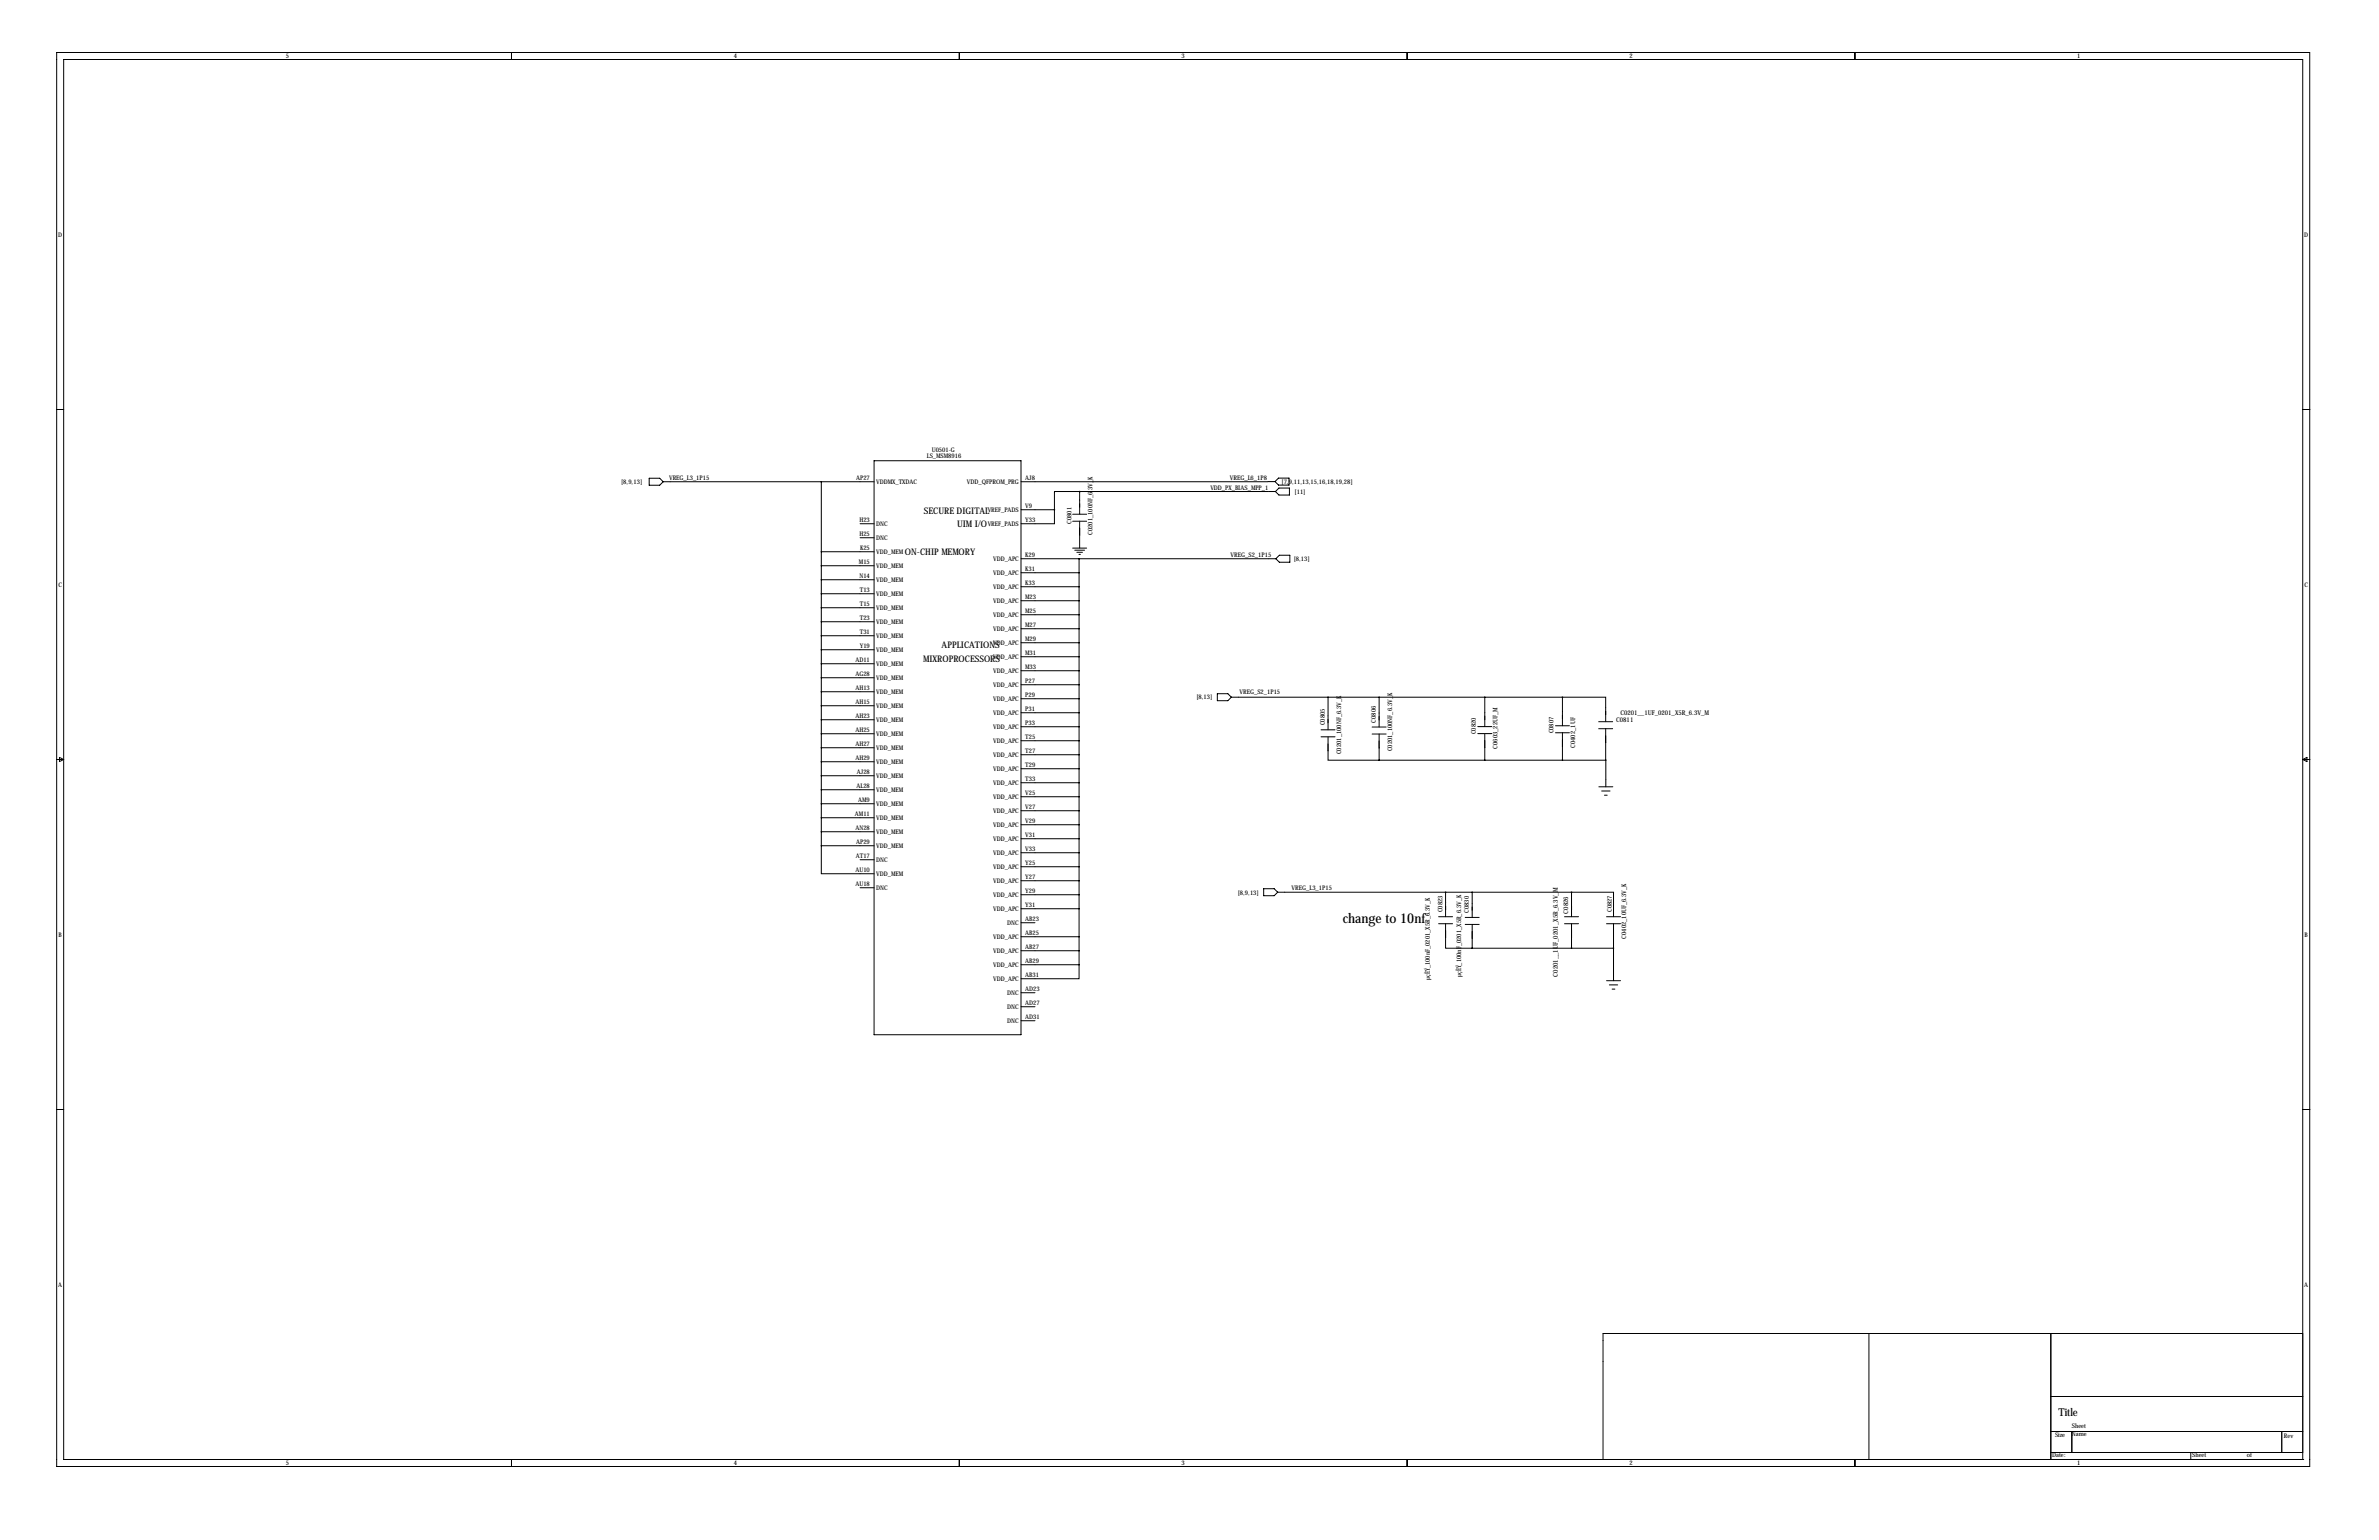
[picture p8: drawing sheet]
<svg xmlns="http://www.w3.org/2000/svg" width="864mm" height="559mm" viewBox="0 0 864 559" stroke-linecap="round" stroke-linejoin="round" font-family="sans-serif">
<defs><g id="words">
<text font-size="4.9" x="487.4" y="335">change to 10nf</text>
<text font-size="4" x="747.3" y="513.8">Title</text>
<g font-size="3.3">
<text x="335.4" y="186.4">SECURE DIGITAL</text>
<text x="347.4" y="191.2">UIM I/O</text>
<text x="328.5" y="201.4">ON-CHIP MEMORY</text>
<text x="341.8" y="235">APPLICATIONS</text>
<text x="335.1" y="240.1">MIXROPROCESSORS</text>
</g>
<g font-size="2.4">
<text x="586.7" y="262.1">C0811</text>
<text x="588.2" y="259.5">C0201__1UF_0201_X5R_6.3V_M</text>
<text x="569.2" y="331.5" transform="rotate(-90 569.2 331.5)">C0826</text>
<text x="565.5" y="354.3" transform="rotate(-90 565.5 354.3)">C0201__1UF_0201_X5R_6.3V_M</text>
</g>
<g font-size="2.3">
<text x="103.8" y="21.1">5</text>
<text x="266.4" y="21.1">4</text>
<text x="428.9" y="21.1">3</text>
<text x="591.5" y="21.1">2</text>
<text x="754" y="21.1">1</text>
<text x="21.1" y="85.9">D</text>
<text x="836.5" y="85.9">D</text>
<text x="336.4" y="166.3">LS_MSM8916</text>
<text x="338.2" y="164.1">U0501-G</text>
<text x="446.5" y="174">VREG_L6_1P8</text>
<text x="225.5" y="175.6">[8,9,13]</text>
<text x="242.9" y="174.2">VREG_L3_1P15</text>
<text x="310.8" y="174.3">AP27</text>
<text x="318.1" y="175.6">VDDMX_TXDAC</text>
<text x="351" y="175.6">VDD_QFPROM_PRG</text>
<text x="372.2" y="174.3">AJ8</text>
<text x="439.4" y="177.8">VDD_PX_BIAS_MPP_1</text>
<text x="465.2" y="175.7">[7,9,11,13,15,16,18,19,28]</text>
<text x="470" y="179.4">[11]</text>
<text x="358.5" y="185.8">VREF_PADS</text>
<text x="372.2" y="184.5">V9</text>
<text x="312" y="189.5">H23</text>
<text x="318.1" y="190.8">DNC</text>
<text x="358.5" y="190.8">VREF_PADS</text>
<text x="372.2" y="189.5">Y33</text>
<text x="388.9" y="190" transform="rotate(-90 388.9 190)">C0801</text>
<text x="312" y="194.6">H25</text>
<text x="318.1" y="195.9">DNC</text>
<text x="396.6" y="194.1" transform="rotate(-90 396.6 194.1)">C0201_100NF_6.3V_K</text>
<text x="312.2" y="199.7">K25</text>
<text x="318.1" y="201">VDD_MEM</text>
<text x="360.5" y="203.5">VDD_APC</text>
<text x="372.2" y="202.2">K29</text>
<text x="446.7" y="202.2">VREG_S2_1P15</text>
<text x="469.6" y="203.5">[8,13]</text>
<text x="311.8" y="204.8">M15</text>
<text x="312" y="209.9">N14</text>
<text x="318.1" y="206.1">VDD_MEM</text>
<text x="360.5" y="208.6">VDD_APC</text>
<text x="372.2" y="207.3">K31</text>
<text x="21.2" y="212.9">C</text>
<text x="312.1" y="214.9">T13</text>
<text x="318.1" y="211.2">VDD_MEM</text>
<text x="360.5" y="213.7">VDD_APC</text>
<text x="372.2" y="212.4">K33</text>
<text x="836.5" y="212.9">C</text>
<text x="312.1" y="220">T15</text>
<text x="318.1" y="216.2">VDD_MEM</text>
<text x="318.1" y="221.3">VDD_MEM</text>
<text x="360.5" y="218.8">VDD_APC</text>
<text x="372.2" y="217.5">M23</text>
<text x="312.1" y="225.1">T23</text>
<text x="318.1" y="226.4">VDD_MEM</text>
<text x="360.5" y="223.9">VDD_APC</text>
<text x="372.2" y="227.6">M27</text>
<text x="372.2" y="222.6">M25</text>
<text x="312.1" y="230.2">T31</text>
<text x="318.1" y="231.5">VDD_MEM</text>
<text x="360.5" y="228.9">VDD_APC</text>
<text x="372.2" y="232.7">M29</text>
<text x="312.1" y="235.3">Y19</text>
<text x="318.1" y="236.6">VDD_MEM</text>
<text x="360.5" y="239.1">VDD_APC</text>
<text x="360.5" y="234">VDD_APC</text>
<text x="372.2" y="237.8">M31</text>
<text x="310.5" y="240.3">AD11</text>
<text x="310.5" y="245.4">AG28</text>
<text x="318.1" y="241.6">VDD_MEM</text>
<text x="360.5" y="244.2">VDD_APC</text>
<text x="372.2" y="242.9">M33</text>
<text x="310.5" y="250.5">AH13</text>
<text x="318.1" y="246.7">VDD_MEM</text>
<text x="318.1" y="251.8">VDD_MEM</text>
<text x="360.5" y="249.3">VDD_APC</text>
<text x="372.2" y="248">P27</text>
<text x="450" y="251.9">VREG_S2_1P15</text>
<text x="310.5" y="255.6">AH15</text>
<text x="318.1" y="256.9">VDD_MEM</text>
<text x="360.5" y="254.3">VDD_APC</text>
<text x="372.2" y="253">P29</text>
<text x="434.3" y="253.8">[8,13]</text>
<text x="310.5" y="260.7">AH23</text>
<text x="318.1" y="262">VDD_MEM</text>
<text x="360.5" y="259.4">VDD_APC</text>
<text x="372.2" y="263.2">P33</text>
<text x="372.2" y="258.1">P31</text>
<text x="480.9" y="263.2" transform="rotate(-90 480.9 263.2)">C0805</text>
<text x="499.5" y="262.2" transform="rotate(-90 499.5 262.2)">C0806</text>
<text x="310.5" y="265.7">AH25</text>
<text x="318.1" y="267">VDD_MEM</text>
<text x="360.5" y="269.6">VDD_APC</text>
<text x="360.5" y="264.5">VDD_APC</text>
<text x="372.2" y="268.3">T25</text>
<text x="535.8" y="266.4" transform="rotate(-90 535.8 266.4)">C0820</text>
<text x="564" y="266.1" transform="rotate(-90 564 266.1)">C0807</text>
<text x="310.5" y="270.8">AH27</text>
<text x="310.5" y="275.9">AH29</text>
<text x="318.1" y="272.1">VDD_MEM</text>
<text x="360.5" y="274.7">VDD_APC</text>
<text x="372.2" y="273.4">T27</text>
<text x="486.8" y="273.7" transform="rotate(-90 486.8 273.7)">C0201_100NF_6.3V_K</text>
<text x="505.3" y="272.6" transform="rotate(-90 505.3 272.6)">C0201_100NF_6.3V_K</text>
<text x="543.6" y="271.6" transform="rotate(-90 543.6 271.6)">C0603_22UF_M</text>
<text x="571.8" y="271.3" transform="rotate(-90 571.8 271.3)">C0402_1UF</text>
<text x="311" y="281">AJ28</text>
<text x="318.1" y="277.2">VDD_MEM</text>
<text x="360.5" y="279.7">VDD_APC</text>
<text x="372.2" y="278.4">T29</text>
<text x="310.9" y="286.1">AL28</text>
<text x="318.1" y="282.3">VDD_MEM</text>
<text x="318.1" y="287.4">VDD_MEM</text>
<text x="360.5" y="284.8">VDD_APC</text>
<text x="372.2" y="283.5">T33</text>
<text x="311.6" y="291.1">AM9</text>
<text x="318.1" y="292.4">VDD_MEM</text>
<text x="360.5" y="289.9">VDD_APC</text>
<text x="372.2" y="293.7">V27</text>
<text x="372.2" y="288.6">V25</text>
<text x="310.4" y="296.2">AM11</text>
<text x="318.1" y="297.5">VDD_MEM</text>
<text x="360.5" y="295">VDD_APC</text>
<text x="372.2" y="298.8">V29</text>
<text x="310.5" y="301.3">AN28</text>
<text x="318.1" y="302.6">VDD_MEM</text>
<text x="360.5" y="305.1">VDD_APC</text>
<text x="360.5" y="300.1">VDD_APC</text>
<text x="372.2" y="303.8">V31</text>
<text x="310.6" y="311.5">AT17</text>
<text x="310.8" y="306.4">AP29</text>
<text x="318.1" y="307.7">VDD_MEM</text>
<text x="360.5" y="310.2">VDD_APC</text>
<text x="372.2" y="308.9">V33</text>
<text x="310.5" y="316.5">AU10</text>
<text x="318.1" y="312.8">DNC</text>
<text x="318.1" y="317.8">VDD_MEM</text>
<text x="360.5" y="315.3">VDD_APC</text>
<text x="372.2" y="314">Y25</text>
<text x="310.5" y="321.6">AU18</text>
<text x="318.1" y="322.9">DNC</text>
<text x="360.5" y="320.4">VDD_APC</text>
<text x="372.2" y="319.1">Y27</text>
<text x="468.9" y="323">VREG_L3_1P15</text>
<text x="360.5" y="325.5">VDD_APC</text>
<text x="372.2" y="329.2">Y31</text>
<text x="372.2" y="324.2">Y29</text>
<text x="449.3" y="324.6">[8,9,13]</text>
<text x="360.5" y="330.5">VDD_APC</text>
<text x="365.7" y="335.6">DNC</text>
<text x="372.2" y="334.3">AB23</text>
<text x="523.6" y="331" transform="rotate(-90 523.6 331)">C0823</text>
<text x="533.2" y="331.3" transform="rotate(-90 533.2 331.3)">C0830</text>
<text x="585.1" y="330.9" transform="rotate(-90 585.1 330.9)">C0827</text>
<text x="21.3" y="339.9">B</text>
<text x="360.5" y="340.7">VDD_APC</text>
<text x="372.2" y="339.4">AB25</text>
<text x="590.3" y="340.6" transform="rotate(-90 590.3 340.6)">C0402_10UF_6.3V_K</text>
<text x="836.6" y="339.9">B</text>
<text x="360.5" y="345.8">VDD_APC</text>
<text x="372.2" y="344.5">AB27</text>
<text x="360.5" y="350.9">VDD_APC</text>
<text x="372.2" y="349.6">AB29</text>
<text x="360.5" y="355.9">VDD_APC</text>
<text x="372.2" y="359.7">AD23</text>
<text x="372.2" y="354.6">AB31</text>
<text x="519" y="355.6" transform="rotate(-90 519 355.6)">µçÈÝ_100nF_0201_X5R_6.3V_K</text>
<text x="530.4" y="354.6" transform="rotate(-90 530.4 354.6)">µçÈÝ_100nF_0201_X5R_6.3V_K</text>
<text x="365.7" y="361">DNC</text>
<text x="372.2" y="364.8">AD27</text>
<text x="365.7" y="371.2">DNC</text>
<text x="365.7" y="366.1">DNC</text>
<text x="372.2" y="369.9">AD31</text>
<text x="21.1" y="466.9">A</text>
<text x="836.5" y="466.9">A</text>
<text x="746" y="521.5">Size</text>
<text x="752.1" y="521.2">Name</text>
<text x="752.1" y="518.3">Sheet</text>
<text x="829.1" y="521.7">Rev</text>
<text x="103.8" y="531.7">5</text>
<text x="266.4" y="531.7">4</text>
<text x="428.9" y="531.7">3</text>
<text x="591.5" y="531.7">2</text>
<text x="745" y="528.8">Date:</text>
<text x="754" y="531.7">1</text>
<text x="795.8" y="528.8">Sheet</text>
<text x="815.6" y="528.8">of</text>
</g>
</g></defs>
<g fill="none" stroke="#000" stroke-width=".36">
<path d="M20.6 19h817.9v513.1h-817.9zM185.7 19v2.6M348.2 19v2.6M510.8 19v2.6M673.4 19v2.6M23.1 21.6h812.8v508h-812.8zM20.6 148.6h2.5M835.9 148.6h2.6M235.7 173.5h3.8l1.2 1.3-1.2 1.3h-3.8zM240.7 174.8h76.6M298.1 174.8v132.1M317.3 167.2h53.3v208.3h-53.3z"/>
<path d="M391.9 178.4h-9.1v6.6M391.9 178.4v8.2M391.9 178.4h71.1M462.8 174.8h-92.2M464.1 173.5h3.8v2.5h-3.8l-1.3-1.2zM464.3 177.1h3.8v2.5h-3.8l-1.3-1.2zM312.2 190h5.1M312.2 195.1h5.1M370.6 185h12.2M382.8 185v5h-12.2M389.4 186.6h5.1M389.4 189.1h5.1"/>
<path d="M389.4 198.9h5.1M390.1 199.6h3.6M391.9 189.1v9.8M298.1 200.2h19.2M298.1 205.3h19.2M298.1 210.4h19.2M298.1 215.4h19.2M370.6 218h21.1M370.6 212.9h21.1M370.6 207.8h21.1M370.6 202.7h92.5M390.9 200.4h2"/>
<path d="M391.7 201.2h.5M391.7 202.7v147.4M463.1 202.7l1.3-1.2h3.8v2.5h-3.8zM298.1 220.5h19.2M298.1 225.6h19.2M298.1 230.7h19.2M298.1 235.8h19.2M370.6 238.3h21.1M370.6 233.2h21.1M370.6 228.1h21.1M370.6 223.1h21.1M298.1 240.8h19.2"/>
<path d="M298.1 245.9h19.2M298.1 251h19.2M298.1 256.1h19.2M370.6 258.6h21.1M370.6 253.5h21.1M370.6 248.5h21.1M370.6 243.4h21.1M441.9 251.7h3.8l1.3 1.3-1.3 1.3h-3.8zM447 253h120.2M482.1 253v11.8M500.6 253v10.8M539 253v10.7"/>
<path d="M567.2 253h15.7v8.9M567.2 253v10.3M20.6 275.6h2.5M21.6 274.8l1.5 .8-1.5 .8zM298.1 261.2h19.2M298.1 266.2h19.2M298.1 271.3h19.2M298.1 276.4h19.2M370.6 278.9h21.1M370.6 273.9h21.1M370.6 268.8h21.1M370.6 263.7h21.1"/>
<path d="M479.6 264.8h5M479.6 267.4h5M482.1 267.4v8.4h18.5M498.1 263.8h5.1M498.1 266.3h5.1M500.6 266.3v9.5M500.6 275.8h82.3M536.4 263.7h5.1M536.4 266.2h5.1M539 266.2v9.6M564.6 263.3h5.1M564.6 265.9h5.1"/>
<path d="M567.2 265.9v9.9M580.3 261.9h5.1M580.3 264.4h5.1M582.9 275.8v9.7M582.9 264.4v11.4M835.9 275.6h2.6M835.9 275.6l1.5-.8v1.6zM298.1 281.5h19.2M298.1 286.6h19.2M298.1 291.6h19.2M298.1 296.7h19.2M370.6 299.3h21.1"/>
<path d="M370.6 294.2h21.1M370.6 289.1h21.1M370.6 284h21.1M580.4 285.5h5.1M581.4 287h3.1M582.4 288.5h1M298.1 306.9v10.1h19.2M298.1 301.8h19.2M298.1 306.9h19.2M312.2 312h5.1M370.6 319.6h21.1M370.6 314.5h21.1"/>
<path d="M370.6 309.4h21.1M370.6 304.3h21.1M312.2 322.1h5.1M370.6 339.9h21.1M370.6 334.8h5.1M370.6 329.7h21.1M370.6 324.7h21.1M458.7 322.5h3.8l1.3 1.2-1.3 1.3h-3.8zM463.8 323.7h106.7M522.2 332.6h5.1M522.2 335.2h5.1M524.8 335.2v8.9h9.6"/>
<path d="M524.8 323.7v8.9M531.9 332.9h5.1M531.9 335.4h5.1M534.4 323.7v9.2M534.4 335.4v8.7M567.9 332.6h5.1M567.9 335.2h5.1M570.5 323.7h15.2v8.9M570.5 323.7v8.9M570.5 335.2v8.9M583.2 332.6h5.1M583.2 335.2h5.1"/>
<path d="M585.7 335.2v20.7M370.6 350.1h21.1M370.6 345h21.1M391.7 350.1v5h-21.1M534.4 344.1h51.3M583.2 355.9h5.1M584.2 357.4h3M585.2 358.9h1M370.6 370.4h5.1M370.6 365.3h5.1M370.6 360.2h5.1M20.6 402.6h2.5"/>
<path d="M835.9 402.6h2.6M678.4 483.9v45.7M744.5 483.9v45.7M835.9 483.9h-254v45.7M744.5 506.7h91.4M744.5 519.4h91.4M752.1 519.4v7.6M828.3 519.4v7.6M185.7 529.6v2.5M348.2 529.6v2.5M510.8 529.6v2.5M673.4 529.6v2.5"/>
<path d="M744.5 527h91.4M795.3 529.6h.1M795.3 527v2.6M835.9 529.6h.1"/>
</g>
<path d="M524.7 323.7a.05 .05 0 0 0 .1 0 .05 .05 0 0 0-.1 0zM298.1 174.8a.05 .05 0 0 0 .1 0 .05 .05 0 0 0-.1 0zM298.1 200.2a.05 .05 0 0 0 .1 0 .05 .05 0 0 0-.1 0zM298.1 205.3a.05 .05 0 0 0 .1 0 .05 .05 0 0 0-.1 0zM298.1 210.4a.05 .05 0 0 0 .1 0 .05 .05 0 0 0-.1 0zM298.1 215.4a.05 .05 0 0 0 .1 0 .05 .05 0 0 0-.1 0zM298.1 220.5a.05 .05 0 0 0 .1 0 .05 .05 0 0 0-.1 0zM298.1 225.6a.05 .05 0 0 0 .1 0 .05 .05 0 0 0-.1 0zM298.1 230.7a.05 .05 0 0 0 .1 0 .05 .05 0 0 0-.1 0zM298.1 235.8a.05 .05 0 0 0 .1 0 .05 .05 0 0 0-.1 0zM298.1 240.8a.05 .05 0 0 0 .1 0 .05 .05 0 0 0-.1 0zM298.1 245.9a.05 .05 0 0 0 .1 0 .05 .05 0 0 0-.1 0zM298.1 251a.05 .05 0 0 0 .1 0 .05 .05 0 0 0-.1 0zM298.1 256.1a.05 .05 0 0 0 .1 0 .05 .05 0 0 0-.1 0zM298.1 261.2a.05 .05 0 0 0 .1 0 .05 .05 0 0 0-.1 0zM298.1 266.2a.05 .05 0 0 0 .1 0 .05 .05 0 0 0-.1 0zM298.1 271.3a.05 .05 0 0 0 .1 0 .05 .05 0 0 0-.1 0zM298.1 276.4a.05 .05 0 0 0 .1 0 .05 .05 0 0 0-.1 0zM298.1 281.5a.05 .05 0 0 0 .1 0 .05 .05 0 0 0-.1 0zM298.1 286.6a.05 .05 0 0 0 .1 0 .05 .05 0 0 0-.1 0zM298.1 291.6a.05 .05 0 0 0 .1 0 .05 .05 0 0 0-.1 0zM298.1 296.7a.05 .05 0 0 0 .1 0 .05 .05 0 0 0-.1 0zM298.1 301.8a.05 .05 0 0 0 .1 0 .05 .05 0 0 0-.1 0zM298.1 306.9a.05 .05 0 0 0 .1 0 .05 .05 0 0 0-.1 0zM500.6 253a.05 .05 0 0 0 .1 0 .05 .05 0 0 0-.1 0zM500.6 275.8a.05 .05 0 0 0 .1 0 .05 .05 0 0 0-.1 0z" fill="#000" stroke="#000" stroke-width=".51"/>
<use href="#words"/>
</svg>
